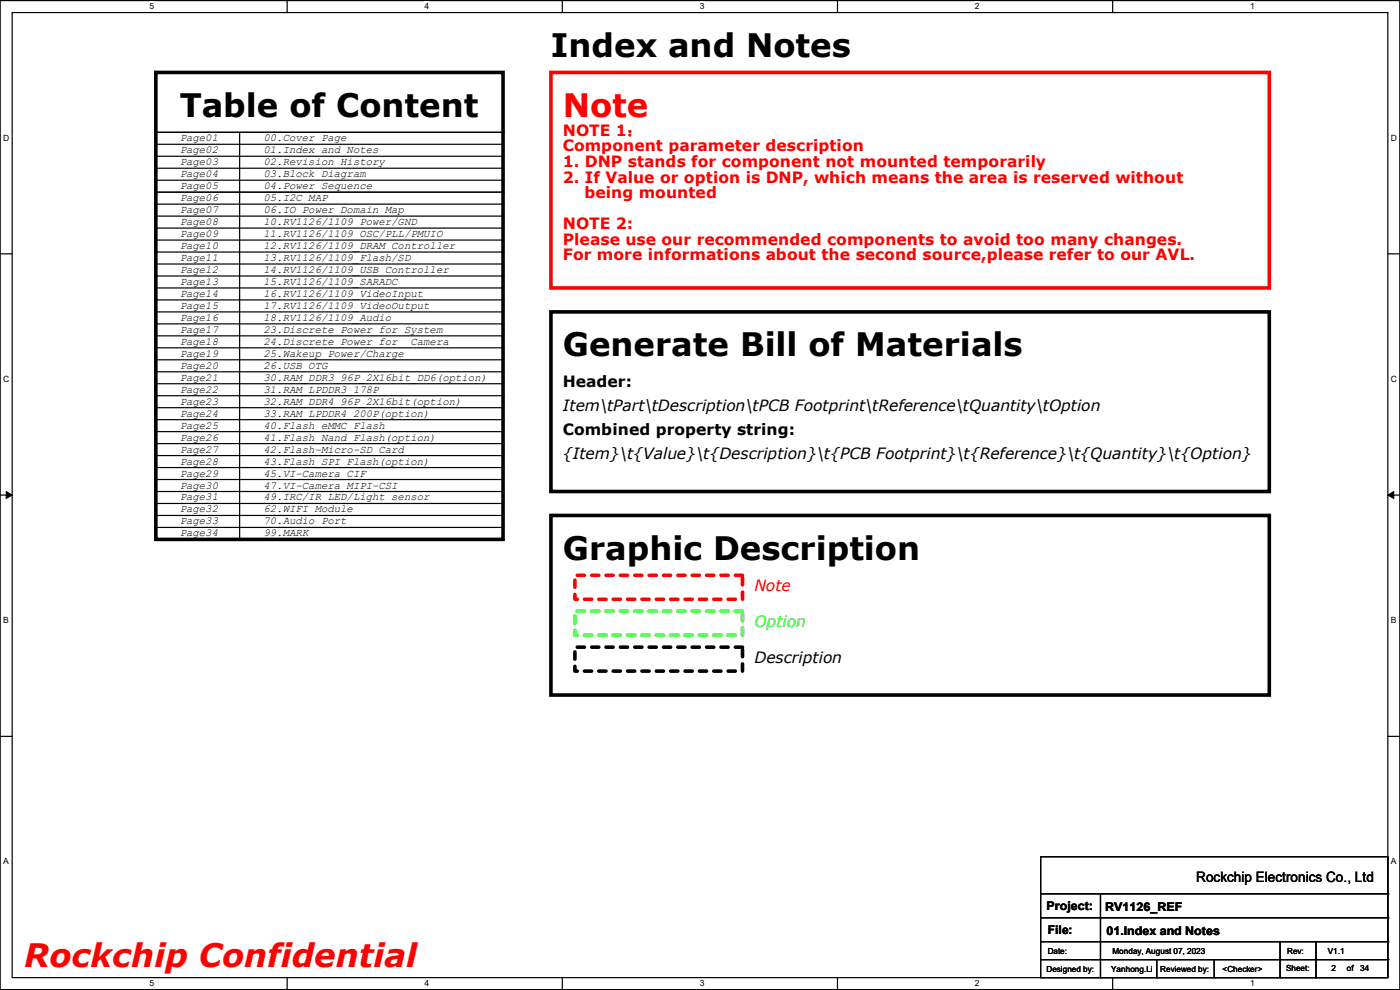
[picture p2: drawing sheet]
<svg xmlns="http://www.w3.org/2000/svg" width="297mm" height="210mm" viewBox="0 0 297 210" stroke-linecap="round" stroke-linejoin="round" font-family="sans-serif">
<defs><g id="words">
<g font-size="6.9">
<text x="116.9" y="12.1">Index and Notes</text>
<text x="38.1" y="24.8">Table of Content</text>
<text x="119.4" y="75.6">Generate Bill of Materials</text>
<text x="119.4" y="118.8">Graphic Description</text>
</g>
<g font-size="6.9" fill="#f00">
<text x="119.4" y="24.8">Note</text>
<text x="5.1" y="205.1">Rockchip Confidential</text>
</g>
<g font-size="3.3" fill="#f00">
<text x="119.4" y="28.8">NOTE 1：</text>
<text x="119.4" y="32.1">Component parameter description</text>
<text x="119.4" y="35.4">1. DNP stands for component not mounted temporarily</text>
<text x="119.4" y="38.7">2. If Value or option is DNP, which means the area is reserved without</text>
<text x="124" y="42">being mounted</text>
<text x="119.4" y="48.6">NOTE 2:</text>
<text x="119.4" y="51.9">Please use our recommended components to avoid too many changes.</text>
<text x="119.4" y="55.2">For more informations about the second source,please refer to our AVL.</text>
<text x="160.1" y="125.3">Note</text>
</g>
<g font-size="3.3">
<text x="119.4" y="82.2">Header:</text>
<text x="119.4" y="87.2">Item\tPart\tDescription\tPCB Footprint\tReference\tQuantity\tOption</text>
<text x="119.4" y="92.3">Combined property string:</text>
<text x="119.4" y="97.4">{Item}\t{Value}\t{Description}\t{PCB Footprint}\t{Reference}\t{Quantity}\t{Option}</text>
<text x="160.1" y="140.6">Description</text>
</g>
<text font-size="3.3" fill="#0f0" x="160.1" y="133">Option</text>
<text font-size="3" x="253.8" y="187">Rockchip Electronics Co., Ltd</text>
<g font-size="2.5">
<text x="222" y="193">Project:</text>
<text x="234.5" y="193.3">RV1126_REF</text>
<text x="222.3" y="198.1">File:</text>
<text x="234.7" y="198.3">01.Index and Notes</text>
</g>
<g font-size="2.3">
<text x="38.1" y="30">Page01</text>
<text x="55.9" y="30">00.Cover Page</text>
<text x="38.1" y="32.5">Page02</text>
<text x="38.1" y="35.1">Page03</text>
<text x="55.9" y="32.5">01.Index and Notes</text>
<text x="55.9" y="35.1">02.Revision History</text>
<text x="38.1" y="37.6">Page04</text>
<text x="38.1" y="40.1">Page05</text>
<text x="55.9" y="37.6">03.Block Diagram</text>
<text x="55.9" y="40.1">04.Power Sequence</text>
<text x="38.1" y="45.2">Page07</text>
<text x="38.1" y="42.7">Page06</text>
<text x="38.1" y="47.8">Page08</text>
<text x="55.9" y="47.8">10.RV1126/1109 Power/GND</text>
<text x="55.9" y="45.2">06.IO Power Domain Map</text>
<text x="55.9" y="42.7">05.I2C MAP</text>
<text x="38.1" y="50.3">Page09</text>
<text x="38.1" y="52.8">Page10</text>
<text x="55.9" y="50.3">11.RV1126/1109 OSC/PLL/PMUIO</text>
<text x="55.9" y="52.8">12.RV1126/1109_DRAM Controller</text>
<text x="38.1" y="55.4">Page11</text>
<text x="38.1" y="57.9">Page12</text>
<text x="55.9" y="57.9">14.RV1126/1109_USB Controller</text>
<text x="55.9" y="55.4">13.RV1126/1109_Flash/SD</text>
<text x="38.1" y="60.5">Page13</text>
<text x="38.1" y="63">Page14</text>
<text x="38.1" y="65.5">Page15</text>
<text x="55.9" y="63">16.RV1126/1109_VideoInput</text>
<text x="55.9" y="60.5">15.RV1126/1109_SARADC</text>
<text x="55.9" y="65.5">17.RV1126/1109_VideoOutput</text>
<text x="38.1" y="68.1">Page16</text>
<text x="38.1" y="70.6">Page17</text>
<text x="55.9" y="68.1">18.RV1126/1109_Audio</text>
<text x="55.9" y="70.6">23.Discrete Power for System</text>
<text x="38.1" y="73.2">Page18</text>
<text x="38.1" y="75.7">Page19</text>
<text x="55.9" y="75.7">25.Wakeup Power/Charge</text>
<text x="55.9" y="73.2">24.Discrete Power for</text>
<text x="87.1" y="73.2">Camera</text>
<text x="38.1" y="78.2">Page20</text>
<text x="38.1" y="80.8">Page21</text>
<text x="38.1" y="83.3">Page22</text>
<text x="55.9" y="78.2">26.USB OTG</text>
<text x="55.9" y="80.8">30.RAM_DDR3_96P_2X16bit_DD6(option)</text>
<text x="55.9" y="83.3">31.RAM_LPDDR3_178P</text>
<text x="38.1" y="85.9">Page23</text>
<text x="38.1" y="88.4">Page24</text>
<text x="55.9" y="85.9">32.RAM_DDR4_96P_2X16bit(option)</text>
<text x="55.9" y="88.4">33.RAM_LPDDR4_200P(option)</text>
<text x="38.1" y="90.9">Page25</text>
<text x="38.1" y="93.5">Page26</text>
<text x="55.9" y="93.5">41.Flash_Nand Flash(option)</text>
<text x="55.9" y="90.9">40.Flash_eMMC Flash</text>
<text x="38.1" y="96">Page27</text>
<text x="38.1" y="98.6">Page28</text>
<text x="38.1" y="101.1">Page29</text>
<text x="55.9" y="101.1">45.VI-Camera_CIF</text>
<text x="55.9" y="98.6">43.Flash_SPI Flash(option)</text>
<text x="55.9" y="96">42.Flash-Micro-SD Card</text>
<text x="38.1" y="103.6">Page30</text>
<text x="38.1" y="106.2">Page31</text>
<text x="55.9" y="106.2">49.IRC/IR LED/Light sensor</text>
<text x="55.9" y="103.6">47.VI-Camera_MIPI-CSI</text>
<text x="38.1" y="108.7">Page32</text>
<text x="38.1" y="111.3">Page33</text>
<text x="38.1" y="113.8">Page34</text>
<text x="55.9" y="113.8">99.MARK</text>
<text x="55.9" y="111.3">70.Audio Port</text>
<text x="55.9" y="108.7">62.WIFI Module</text>
</g>
<g font-size="1.8">
<text x="31.7" y="2">5</text>
<text x="90.1" y="2">4</text>
<text x="148.5" y="2">3</text>
<text x="206.8" y="2">2</text>
<text x="265.2" y="2">1</text>
<text x=".7" y="29.8">D</text>
<text x="295.1" y="29.8">D</text>
<text x=".7" y="81">C</text>
<text x="295.1" y="81">C</text>
<text x=".7" y="132.2">B</text>
<text x="295.1" y="132.2">B</text>
<text x=".7" y="183.4">A</text>
<text x="295.1" y="183.4">A</text>
<text x="222.3" y="202.4">Date:</text>
<text x="236" y="202.4">Monday, August 07, 2023</text>
<text x="273.1" y="202.4">Rev:</text>
<text x="281.7" y="202.4">V1.1</text>
<text x="31.7" y="209.3">5</text>
<text x="90.1" y="209.3">4</text>
<text x="148.5" y="209.3">3</text>
<text x="206.8" y="209.3">2</text>
<text x="222" y="206.2">Designed by:</text>
<text x="235.7" y="206.2">Yanhong.Li</text>
<text x="246.2" y="206.2">Reviewed by:</text>
<text x="259.4" y="206.2">&lt;Checker&gt;</text>
<text x="265.2" y="209.3">1</text>
<text x="272.8" y="206">Sheet:</text>
<text x="282.5" y="206">2</text>
<text x="285.7" y="206">of</text>
<text x="288.6" y="206">34</text>
</g>
</g></defs>
<path d="M0 .1h297v209.8h-297zM2.6 2.7h291.8v204.7h-291.8z" fill="none" stroke="#000" stroke-width=".25"/>
<g fill="#fff">
<path d="M31.7 .4h1v2h-1z"/>
<path d="M31.7 207.6h1v2h-1z"/>
</g>
<path d="M60.9 .1v2.6M60.9 207.4v2.5" fill="none" stroke="#000" stroke-width=".25"/>
<g fill="#fff">
<path d="M90.1 .4h1v2h-1z"/>
<path d="M90.1 207.6h1v2h-1z"/>
</g>
<path d="M119.3 .1v2.6M119.3 207.4v2.5" fill="none" stroke="#000" stroke-width=".25"/>
<g fill="#fff">
<path d="M148.5 .4h.9v2h-.9z"/>
<path d="M148.5 207.6h.9v2h-.9z"/>
</g>
<path d="M177.7 .1v2.6M177.7 207.4v2.5" fill="none" stroke="#000" stroke-width=".25"/>
<g fill="#fff">
<path d="M206.8 .4h1v2h-1z"/>
<path d="M206.8 207.6h1v2h-1z"/>
</g>
<path d="M236.1 .1v2.6M236.1 207.4v2.5" fill="none" stroke="#000" stroke-width=".25"/>
<g fill="#fff">
<path d="M265.2 .4h1v2h-1z"/>
<path d="M265.2 207.6h1v2h-1z"/>
<path d="M.7 28.2h1.2v2h-1.2z"/>
<path d="M295.1 28.2h1.2v2h-1.2z"/>
<path d="M.7 79.4h1.2v2h-1.2z"/>
<path d="M295.1 79.4h1.2v2h-1.2z"/>
</g>
<path d="M0 53.8h2.6M294.4 53.8h2.6" fill="none" stroke="#000" stroke-width=".25"/>
<g fill="#fff">
<path d="M.7 130.6h1.2v2h-1.2z"/>
<path d="M295.1 130.6h1.1v2h-1.1z"/>
</g>
<path d="M0 105h2.6M294.4 105h2.6" fill="none" stroke="#000" stroke-width=".25"/>
<path d="M1.3 104.3l1.3 .7-1.3 .7zM294.4 105l1.3-.7v1.4z" fill="#000" stroke="#000" stroke-width=".21"/>
<g fill="#fff">
<path d="M.7 181.8h1.2v2h-1.2z"/>
<path d="M295.1 181.8h1.1v2h-1.1z"/>
</g>
<g fill="none" stroke="#000" stroke-width=".25">
<path d="M33.1 30.6h73.6M33.1 33.1h73.6M33.1 35.7h73.6M33.1 38.2h73.6M33.1 28.1h73.6M50.8 28.1v86.3M106.7 30.6h.1M106.7 33.1h.1M106.7 35.7h.1M106.7 38.2h.1M106.7 28.1h.1M33.1 43.3h73.6"/>
<path d="M33.1 50.9h73.6M33.1 48.4h73.6M33.1 45.8h73.6M33.1 53.5h73.6M33.1 56h73.6M33.1 58.5h73.6M33.1 40.8h73.6M106.7 43.3h.1M106.7 50.9h.1M106.7 48.4h.1M106.7 45.8h.1M106.7 53.5h.1"/>
<path d="M106.7 56h.1M106.7 58.5h.1M106.7 40.8h.1M33.1 63.6h73.6M33.1 61.1h73.6M33.1 66.2h73.6M33.1 68.7h73.6M33.1 76.3h73.6M33.1 73.8h73.6M33.1 71.2h73.6M33.1 78.9h73.6M106.7 63.6h.1"/>
<path d="M106.7 61.1h.1M106.7 66.2h.1M106.7 68.7h.1M106.7 76.3h.1M106.7 73.8h.1M106.7 71.2h.1M106.7 78.9h.1M33.1 81.4h73.6M33.1 89h73.6M33.1 86.5h73.6M33.1 83.9h73.6M33.1 91.6h73.6"/>
<path d="M33.1 94.1h73.6M33.1 99.2h73.6M33.1 96.6h73.6M106.7 81.4h.1M106.7 89h.1M106.7 86.5h.1M106.7 83.9h.1M106.7 91.6h.1M106.7 94.1h.1M106.7 99.2h.1M106.7 96.6h.1M33.1 101.7h73.6"/>
<path d="M33.1 104.3h73.6M33.1 106.8h73.6M33.1 114.4h73.6M33.1 111.9h73.6M33.1 109.3h73.6M50.8 114.4h.1M106.7 101.7h.1M106.7 104.3h.1M106.7 106.8h.1M106.7 114.4h.1M106.7 111.9h.1M106.7 109.3h.1"/>
<path d="M0 156.2h2.6M294.4 156.2h2.6M220.8 181.7h73.6v25.7h-73.6zM220.8 189.6h73.6M220.8 194.7h73.6M220.8 199.8h73.6M233.5 189.6v17.8M271.6 199.8v7.6M279.2 199.8v7.6M294.4 189.6h.1M294.4 194.7h.1M294.4 199.8h.1"/>
<path d="M220.8 203.6h73.6M233.5 207.4h.1M245.4 207.4h.1M245.4 203.6v3.8M257.6 207.4h.1M257.6 203.6v3.8M271.6 207.4h.1M279.2 207.4h.1M294.4 203.6h.1"/>
</g>
<path d="M33.1 15.4h73.6v99h-73.6zM116.9 66.2h152.4v38.1h-152.4zM116.9 109.3h152.4v38.1h-152.4z" fill="none" stroke="#000" stroke-width=".76"/>
<path d="M116.9 15.4h152.4v45.7h-152.4z" fill="none" stroke="#f00" stroke-width=".76"/>
<path d="M122 122h35.5v5.1h-35.5z" fill="none" stroke="#f00" stroke-width=".76" stroke-dasharray="1.5 1.5"/>
<path d="M122 129.7h35.5v5h-35.5z" fill="none" stroke="#0f0" stroke-width=".76" stroke-dasharray="1.5 1.5"/>
<path d="M122 137.3h35.5v5.1h-35.5z" fill="none" stroke="#000" stroke-width=".76" stroke-dasharray="1.5 1.5"/>
<use href="#words"/>
</svg>
